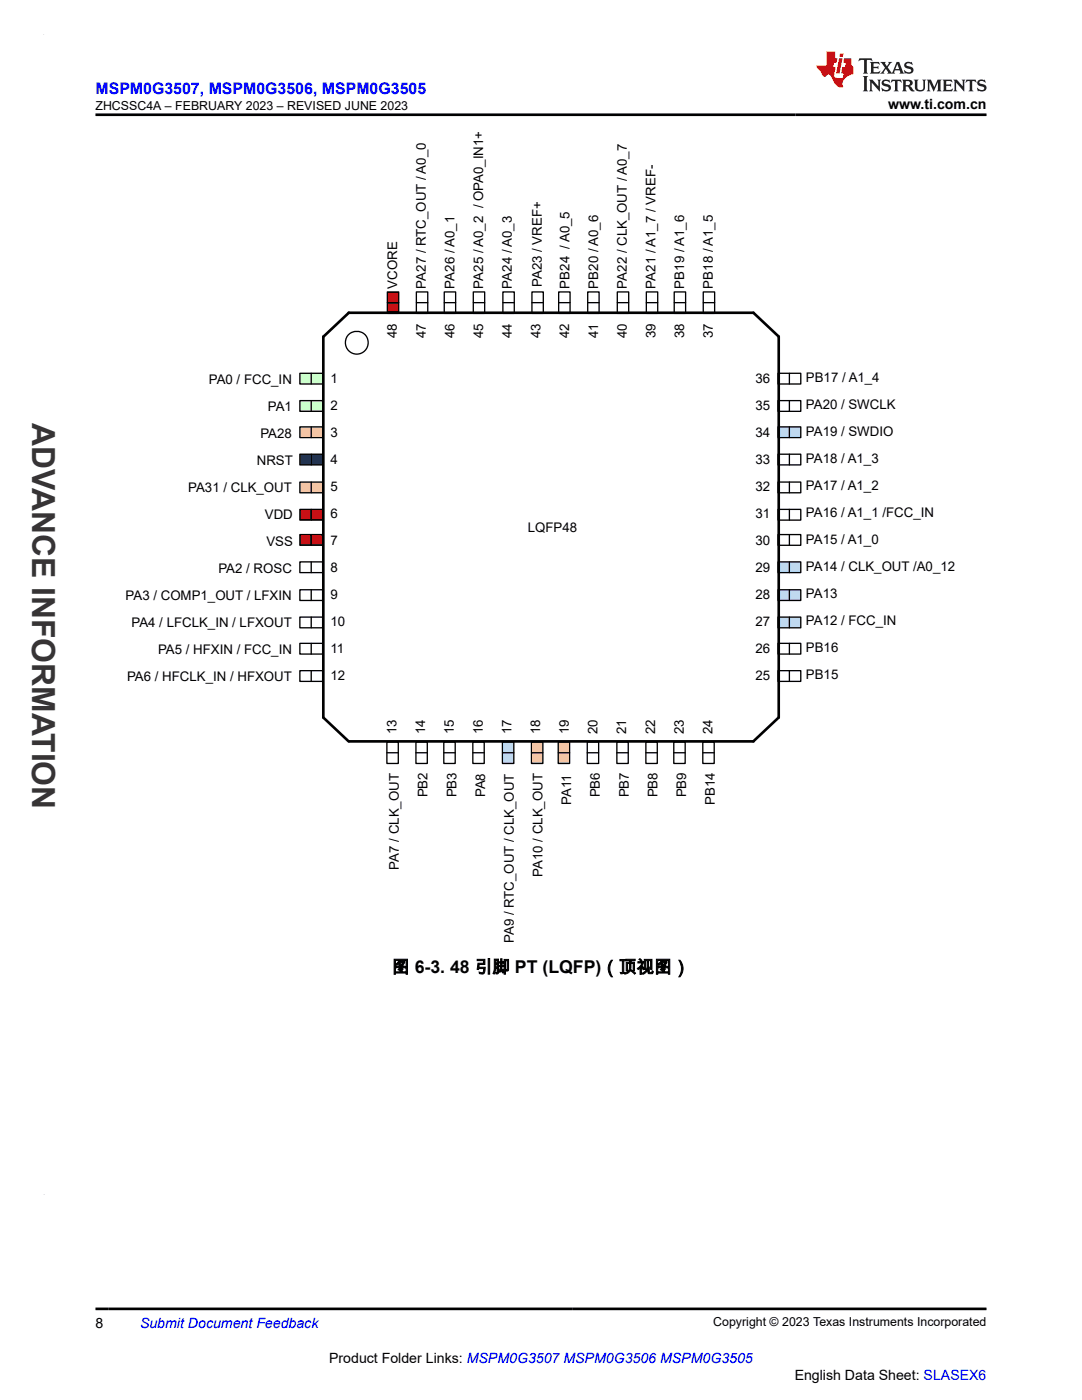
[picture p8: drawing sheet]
<svg xmlns="http://www.w3.org/2000/svg" width="216mm" height="279mm" viewBox="0 0 216 279" stroke-linecap="round" stroke-linejoin="round" font-family="sans-serif">
<defs><g id="words">
<text font-size="6.3" fill="#373435" x="6.4" y="84.5" transform="rotate(90 6.4 84.5)">ADVANCE INFORMATION</text>
<text font-size="3.5" x="78.3" y="194.2">图 6-3. 48 引脚 PT (LQFP)（顶视图）</text>
<text font-size="3.2" fill="#00f" x="19" y="18.7">MSPM0G3507, MSPM0G3506, MSPM0G3505</text>
<g font-size="2.8">
<text x="177.2" y="21.8">www.ti.com.cn</text>
<text x="19" y="265">8</text>
<text x="65.7" y="272">Product Folder Links: MSPM0G3507 MSPM0G3506 MSPM0G3505</text>
<text x="158.6" y="275.3">English Data Sheet: SLASEX6</text>
</g>
<text font-size="2.8" fill="#00f" x="27.9" y="265">Submit Document Feedback</text>
<g font-size="2.6">
<text x="79.2" y="57.6" transform="rotate(-90 79.2 57.6)">VCORE</text>
<text x="85" y="57.6" transform="rotate(-90 85 57.6)">PA27 / RTC_OUT / A0_0</text>
<text x="90.7" y="57.6" transform="rotate(-90 90.7 57.6)">PA26 / A0_1</text>
<text x="96.4" y="57.6" transform="rotate(-90 96.4 57.6)">PA25 / A0_2 / OPA0_IN1+</text>
<text x="102.2" y="57.6" transform="rotate(-90 102.2 57.6)">PA24 / A0_3</text>
<text x="108.1" y="57.3" transform="rotate(-90 108.1 57.3)">PA23 / VREF+</text>
<text x="113.6" y="57.6" transform="rotate(-90 113.6 57.6)">PB24 / A0_5</text>
<text x="119.3" y="57.6" transform="rotate(-90 119.3 57.6)">PB20 / A0_6</text>
<text x="125.1" y="57.6" transform="rotate(-90 125.1 57.6)">PA22 / CLK_OUT / A0_7</text>
<text x="130.8" y="57.6" transform="rotate(-90 130.8 57.6)">PA21 / A1_7 / VREF-</text>
<text x="136.5" y="57.6" transform="rotate(-90 136.5 57.6)">PB19 / A1_6</text>
<text x="142.3" y="57.6" transform="rotate(-90 142.3 57.6)">PB18 / A1_5</text>
<text x="79.2" y="67.5" transform="rotate(-90 79.2 67.5)">48</text>
<text x="84.9" y="67.5" transform="rotate(-90 84.9 67.5)">47</text>
<text x="90.7" y="67.5" transform="rotate(-90 90.7 67.5)">46</text>
<text x="96.4" y="67.5" transform="rotate(-90 96.4 67.5)">45</text>
<text x="102.1" y="67.5" transform="rotate(-90 102.1 67.5)">44</text>
<text x="107.9" y="67.5" transform="rotate(-90 107.9 67.5)">43</text>
<text x="113.6" y="67.5" transform="rotate(-90 113.6 67.5)">42</text>
<text x="119.3" y="67.5" transform="rotate(-90 119.3 67.5)">41</text>
<text x="125.1" y="67.5" transform="rotate(-90 125.1 67.5)">40</text>
<text x="130.8" y="67.5" transform="rotate(-90 130.8 67.5)">39</text>
<text x="136.5" y="67.5" transform="rotate(-90 136.5 67.5)">38</text>
<text x="142.3" y="67.5" transform="rotate(-90 142.3 67.5)">37</text>
<text x="41.7" y="76.6">PA0 / FCC_IN</text>
<text x="66" y="76.4">1</text>
<text x="150.7" y="76.4">36</text>
<text x="160.8" y="76.2">PB17 / A1_4</text>
<text x="53.4" y="82">PA1</text>
<text x="66" y="81.8">2</text>
<text x="150.7" y="81.8">35</text>
<text x="160.8" y="81.6">PA20 / SWCLK</text>
<text x="52" y="87.3">PA28</text>
<text x="66" y="87.1">3</text>
<text x="150.7" y="87.1">34</text>
<text x="160.8" y="87">PA19 / SWDIO</text>
<text x="51.2" y="92.7">NRST</text>
<text x="66" y="92.5">4</text>
<text x="150.7" y="92.5">33</text>
<text x="160.8" y="92.4">PA18 / A1_3</text>
<text x="37.6" y="98.1">PA31 / CLK_OUT</text>
<text x="66" y="97.9">5</text>
<text x="150.7" y="97.9">32</text>
<text x="160.8" y="97.8">PA17 / A1_2</text>
<text x="52.9" y="103.5">VDD</text>
<text x="66" y="103.3">6</text>
<text x="105.3" y="106.2">LQFP48</text>
<text x="150.7" y="103.3">31</text>
<text x="160.8" y="103.2">PA16 / A1_1 /FCC_IN</text>
<text x="53.2" y="108.9">VSS</text>
<text x="66" y="108.7">7</text>
<text x="150.7" y="108.7">30</text>
<text x="160.8" y="108.6">PA15 / A1_0</text>
<text x="160.8" y="114">PA14 / CLK_OUT /A0_12</text>
<text x="25.1" y="119.7">PA3 / COMP1_OUT / LFXIN</text>
<text x="43.6" y="114.3">PA2 / ROSC</text>
<text x="66" y="114.1">8</text>
<text x="66" y="119.5">9</text>
<text x="150.7" y="114.1">29</text>
<text x="150.7" y="119.5">28</text>
<text x="160.8" y="119.4">PA13</text>
<text x="26.2" y="125.1">PA4 / LFCLK_IN / LFXOUT</text>
<text x="66" y="124.9">10</text>
<text x="150.7" y="124.9">27</text>
<text x="160.8" y="124.8">PA12 / FCC_IN</text>
<text x="31.5" y="130.5">PA5 / HFXIN / FCC_IN</text>
<text x="66" y="130.3">11</text>
<text x="150.7" y="130.3">26</text>
<text x="160.8" y="130.2">PB16</text>
<text x="25.4" y="135.9">PA6 / HFCLK_IN / HFXOUT</text>
<text x="66" y="135.7">12</text>
<text x="150.7" y="135.7">25</text>
<text x="160.8" y="135.6">PB15</text>
<text x="79.1" y="146.5" transform="rotate(-90 79.1 146.5)">13</text>
<text x="84.9" y="146.5" transform="rotate(-90 84.9 146.5)">14</text>
<text x="90.6" y="146.5" transform="rotate(-90 90.6 146.5)">15</text>
<text x="96.3" y="146.5" transform="rotate(-90 96.3 146.5)">16</text>
<text x="102.1" y="146.5" transform="rotate(-90 102.1 146.5)">17</text>
<text x="107.8" y="146.5" transform="rotate(-90 107.8 146.5)">18</text>
<text x="113.5" y="146.5" transform="rotate(-90 113.5 146.5)">19</text>
<text x="119.2" y="146.5" transform="rotate(-90 119.2 146.5)">20</text>
<text x="125" y="146.5" transform="rotate(-90 125 146.5)">21</text>
<text x="130.7" y="146.5" transform="rotate(-90 130.7 146.5)">22</text>
<text x="136.4" y="146.5" transform="rotate(-90 136.4 146.5)">23</text>
<text x="142.2" y="146.5" transform="rotate(-90 142.2 146.5)">24</text>
<text x="85.3" y="159.1" transform="rotate(-90 85.3 159.1)">PB2</text>
<text x="91.1" y="159.1" transform="rotate(-90 91.1 159.1)">PB3</text>
<text x="96.8" y="159.1" transform="rotate(-90 96.8 159.1)">PA8</text>
<text x="114" y="160.6" transform="rotate(-90 114 160.6)">PA11</text>
<text x="119.7" y="159.1" transform="rotate(-90 119.7 159.1)">PB6</text>
<text x="125.4" y="159.1" transform="rotate(-90 125.4 159.1)">PB7</text>
<text x="131.2" y="159.1" transform="rotate(-90 131.2 159.1)">PB8</text>
<text x="136.9" y="159.1" transform="rotate(-90 136.9 159.1)">PB9</text>
<text x="142.6" y="160.6" transform="rotate(-90 142.6 160.6)">PB14</text>
<text x="79.6" y="173.5" transform="rotate(-90 79.6 173.5)">PA7 / CLK_OUT</text>
<text x="108.3" y="175" transform="rotate(-90 108.3 175)">PA10 / CLK_OUT</text>
<text x="102.5" y="188.2" transform="rotate(-90 102.5 188.2)">PA9 / RTC_OUT / CLK_OUT</text>
</g>
<g font-size="2.5">
<text x="19" y="21.9">ZHCSSC4A – FEBRUARY 2023 – REVISED JUNE 2023</text>
<text x="142.3" y="264.7">Copyright © 2023 Texas Instruments Incorporated</text>
</g>
</g></defs>
<path d="M59.8 117.7h4.6v2.1h-4.6zM59.8 112.1h4.6v2.2h-4.6zM62.1 112.1v2.2M62.1 117.7v2.1M59.8 133.8h4.6v2.2h-4.6zM59.8 128.4h4.6v2.1h-4.6zM59.8 123.2h4.6v2.1h-4.6zM62.1 123.2v2.1M62.1 128.4v2.1M62.1 133.8v2.2" fill="none" stroke="#000" stroke-width=".26"/>
<path d="M59.8 106.7h4.6v2.1h-4.6z" fill-rule="evenodd" fill="#980000"/>
<path d="M59.8 106.7h4.6v2.1h-4.6zM62.1 106.7v2.1" fill="none" stroke="#000" stroke-width=".26"/>
<path d="M59.8 101.7h4.6v2.1h-4.6z" fill-rule="evenodd" fill="#980000"/>
<path d="M59.8 101.7h4.6v2.1h-4.6zM62.1 101.7v2.1" fill="none" stroke="#000" stroke-width=".26"/>
<path d="M59.8 96.2h4.6v2.1h-4.6z" fill-rule="evenodd" fill="#ffc497"/>
<path d="M59.8 96.2h4.6v2.1h-4.6zM62.1 96.2v2.1" fill="none" stroke="#000" stroke-width=".26"/>
<path d="M59.8 90.6h4.6v2.2h-4.6z" fill-rule="evenodd" fill="#105465"/>
<path d="M59.8 90.6h4.6v2.2h-4.6zM62.1 90.6v2.2" fill="none" stroke="#000" stroke-width=".26"/>
<path d="M59.8 85.2h4.6v2.1h-4.6z" fill-rule="evenodd" fill="#ffc497"/>
<path d="M59.8 85.2h4.6v2.1h-4.6zM62.1 85.2v2.1" fill="none" stroke="#000" stroke-width=".26"/>
<path d="M59.8 80h4.6v2.1h-4.6z" fill-rule="evenodd" fill="#cfc"/>
<path d="M59.8 80h4.6v2.1h-4.6zM62.1 80v2.1" fill="none" stroke="#000" stroke-width=".26"/>
<path d="M59.8 74.5h4.6v2.1h-4.6z" fill-rule="evenodd" fill="#cfc"/>
<path d="M59.8 74.5h4.6v2.1h-4.6zM62.1 74.5v2.1M117.2 148.1h2.3v4.3h-2.3zM117.2 150.2h2.3M123.1 148.1h2.3v4.3h-2.3zM123.1 150.2h2.3M128.9 148.1h2.3v4.3h-2.3zM128.9 150.2h2.2M134.4 148.1h2.3v4.3h-2.3zM134.4 150.2h2.3M140.2 148.1h2.3v4.3h-2.3zM140.2 150.2h2.3" fill="none" stroke="#000" stroke-width=".26"/>
<path d="M111.4 148.1h2.3v4.3h-2.3z" fill-rule="evenodd" fill="#ffc497"/>
<path d="M111.4 148.1h2.3v4.3h-2.3zM111.4 150.2h2.3" fill="none" stroke="#000" stroke-width=".26"/>
<path d="M106.1 148.1h2.2v4.3h-2.2z" fill-rule="evenodd" fill="#ffc497"/>
<path d="M106.1 148.1h2.2v4.3h-2.2zM106.1 150.2h2.2" fill="none" stroke="#000" stroke-width=".26"/>
<path d="M100.3 148.1h2.2v4.3h-2.2z" fill-rule="evenodd" fill="#b8dfff"/>
<g fill="none" stroke="#000" stroke-width=".26">
<path d="M155.2 133.8h4.6v2.2h-4.6zM155.2 128.4h4.6v2.1h-4.6zM157.5 128.4v2.1M157.5 133.8v2.2M77.2 148.1h2.3v4.3h-2.3zM77.2 150.2h2.3M83 148.1h2.3v4.3h-2.3zM83 150.2h2.3M88.6 148.1h2.2v4.3h-2.2zM88.6 150.2h2.2M94.4 148.1h2.2v4.3h-2.2zM94.4 150.2h2.2"/>
<path d="M100.3 148.1h2.2v4.3h-2.2zM100.3 150.2h2.2"/>
</g>
<path d="M155.2 123.2h4.6v2.1h-4.6z" fill-rule="evenodd" fill="#b8dfff"/>
<path d="M155.2 123.2h4.6v2.1h-4.6zM157.5 123.2v2.1" fill="none" stroke="#000" stroke-width=".26"/>
<path d="M155.2 117.7h4.6v2.1h-4.6z" fill-rule="evenodd" fill="#b8dfff"/>
<path d="M155.2 117.7h4.6v2.1h-4.6zM157.5 117.7v2.1" fill="none" stroke="#000" stroke-width=".26"/>
<path d="M155.2 112.1h4.6v2.2h-4.6z" fill-rule="evenodd" fill="#b8dfff"/>
<path d="M155.2 96.2h4.6v2.1h-4.6zM155.2 90.6h4.6v2.2h-4.6zM157.5 90.6v2.2M157.5 96.2v2.1M155.2 112.1h4.6v2.2h-4.6zM155.2 106.7h4.6v2.1h-4.6zM155.2 101.7h4.6v2.1h-4.6zM157.5 101.7v2.1M157.5 106.7v2.1M157.5 112.1v2.2" fill="none" stroke="#000" stroke-width=".26"/>
<path d="M155.2 85.2h4.6v2.1h-4.6z" fill-rule="evenodd" fill="#b8dfff"/>
<g fill="none" stroke="#000" stroke-width=".26">
<path d="M83.1 58.3h2.3v4.2h-2.3zM88.6 58.3h2.3v4.2h-2.3zM94.4 58.3h2.3v4.2h-2.3zM100.3 58.3h2.3v4.2h-2.3zM106.1 58.3h2.3v4.2h-2.3zM111.5 58.3h2.2v4.2h-2.2zM117.3 58.3h2.2v4.2h-2.2zM123.2 58.3h2.2v4.2h-2.2zM129 58.3h2.2v4.2h-2.2zM134.5 58.3h2.3v4.2h-2.3zM140.3 58.3h2.3v4.2h-2.3zM83.1 60.4h2.3"/>
<path d="M88.6 60.4h2.3M94.4 60.4h2.3M100.3 60.4h2.3M106.1 60.4h2.3M111.5 60.4h2.2M117.3 60.4h2.2M123.2 60.4h2.2M129 60.4h2.2M134.5 60.4h2.3M140.3 60.4h2.3M155.2 80h4.6v2.1h-4.6zM155.2 74.5h4.6v2.1h-4.6z"/>
<path d="M157.5 74.5v2.1M157.5 80v2.1M155.2 85.2h4.6v2.1h-4.6zM157.5 85.2v2.1"/>
</g>
<path d="M77.3 58.3h2.3v4.2h-2.3z" fill-rule="evenodd" fill="#980000"/>
<g fill="none" stroke="#000" stroke-width=".26">
<path d="M77.3 58.3h2.3v4.2h-2.3zM77.3 60.4h2.3"/>
<circle cx="71.2" cy="68.4" r="2.29"/>
</g>
<path d="M64.5 67.2v76l5.1 4.8M64.6 67.2l5-4.8h80.7l5.1 4.8M155.4 67.2v76M155.4 143.2l-5.1 4.7-80.6 .1" fill="none" stroke="#000" stroke-width=".53"/>
<path d="M171.5 11.6l-.2 .6 .5-.2h.6v.1v2.2l-.2 .4h1l-.2-.4v-2.2v-.1h.5l.5 .2-.1-.6zM173.6 12.4l.2 .3v1.6l-.2 .4h1.9l.1-.6a1.08 1.08 0 0 1-1.3 .2v-.7h.6l.4 .2v-.7l-.4 .2h-.6v-.5l.2-.2a1 1 0 0 1 1 .3l-.1-.5zM175.7 12.4l.9 1.1-1 1.2h.9l-.2-.2 .5-.8 .4 .8-.2 .2h1.6l-.2-.2 .2-.5h.9l.1 .5-.1 .2h.9l-.2-.4-.8-1.9h-.5l-.9 2.1-.9-1.1 .9-1h-.8l.2 .2-.4 .6-.4-.6 .2-.2zM179 12.8l.4 1h-.7zM180.7 12.5a.65 .65 0 0 0-.2 .7 .65 .65 0 0 0 .6 .5l.6 .1 .1 .3a.79 .79 0 0 1-.7 .4 .79 .79 0 0 1-.7-.5l.1 .7 .2-.1a.93 .93 0 0 0 1.1 0 .93 .93 0 0 0 .4-.9 1.46 1.46 0 0 0-1.2-.6l-.1-.3a1.09 1.09 0 0 1 1.2 .2l-.2-.6-.1 .1-.5-.2zM172.2 15.2l.2 .4v2.2l-.2 .4h1l-.2-.4v-2.2l.2-.4zM173.4 15.9l.2 .4v1.5l-.2 .4h.8l-.3-.4 .1-1.3 1.6 1.8v-2l.2-.4h-.7l.1 .2 .1 1.1-1.2-1.3zM176.2 16a.65 .65 0 0 0-.2 .8 .65 .65 0 0 0 .6 .4l.6 .2 .1 .2a.79 .79 0 0 1-.7 .4 .79 .79 0 0 1-.7-.5l.1 .7 .2-.1a.93 .93 0 0 0 1.1 .1 .93 .93 0 0 0 .4-1 1.46 1.46 0 0 0-1.2-.5l-.1-.4a1.09 1.09 0 0 1 1.2 .2l-.1-.6-.2 .1-.5-.1zM177.9 15.9l-.1 .6a.63 .63 0 0 1 .8-.3v1.6l-.3 .4h1l-.2-.4v-1.6a.66 .66 0 0 1 .8 .3l-.1-.6zM180 15.9l.2 .4v1.5l-.2 .4h1l-.2-.2-.1-.7h.5l.1 .2a.79 .79 0 0 0 1.2 .6l-1-.9a.61 .61 0 0 0 .6-.6 .61 .61 0 0 0-.5-.7zM180.8 16.2h.1a.47 .47 0 0 1 .5 .1 .47 .47 0 0 1 .1 .5l-.1 .1-.7 .1zM182.3 15.9l.2 .2a2.27 2.27 0 0 0 .4 2 1.04 1.04 0 0 0 1.7-.7v-1.3l.2-.2h-.8l.2 .4v1.1a.6 .6 0 0 1-.6 .6 .6 .6 0 0 1-.6-.6v-1.1l.3-.4zM184.9 15.9l.2 .4v1.5l-.2 .4h.8l-.3-.4v-1.4l.9 1.9 .9-1.9v1.4l-.3 .4h1l-.2-.4v-1.5l.2-.4h-.8l-.7 1.5-.6-1.5zM188.1 15.9l.2 .4v1.5l-.2 .4h1.9l.1-.6a1.09 1.09 0 0 1-1.3 .2v-.7h.6l.4 .2v-.6l-.4 .2h-.6v-.6l.2-.1a1.01 1.01 0 0 1 1 .3l-.1-.6zM190.2 15.9l.3 .4v1.5l-.3 .4h.8l-.2-.4v-1.3l1.6 1.8v-2l.2-.4h-.7l.2 .2v1.1l-1.2-1.3zM192.8 15.9l-.1 .6a.63 .63 0 0 1 .8-.3v1.6l-.3 .4h1l-.2-.4v-1.6a.66 .66 0 0 1 .8 .3l-.1-.6zM195.2 16a.65 .65 0 0 0-.2 .8 .65 .65 0 0 0 .6 .4l.6 .2 .2 .2a.79 .79 0 0 1-.7 .4 .79 .79 0 0 1-.7-.5l.1 .7 .2-.1a.93 .93 0 0 0 1 .1 .93 .93 0 0 0 .5-1 1.46 1.46 0 0 0-1.3-.5v-.4a1.09 1.09 0 0 1 1.2 .2l-.2-.6-.2 .1-.5-.1z" fill="#231f20"/>
<path d="M164.9 10.3v2.7h-2l.1 .4 .8 1a.95 .95 0 0 0 1 .9 .59 .59 0 0 1 .5-.4 .59 .59 0 0 1 .5 .3l.4 .8a1.59 1.59 0 0 0 2.1 1.4 1.61 1.61 0 0 1 1-2.3l1-.3-.1-1.5a1.59 1.59 0 0 1-.3-1.7h-1.5l-.2 .9h.6l-.2 .9h-.5l-.2 .9v.3l.4 .1-.1 .9h-.7a.73 .73 0 0 1-1-.7l.3-1.5h-.5l.1-.9h.5l.2-.9h-.5v-1.3zM167.4 11.6l-.6 3.1h.7l.6-3.1zM167.6 10.7l-.1 .6h.7l.1-.6z" fill="#ed1c24"/>
<path d="M19 22.9h177.8M19 261.2h177.8" fill="none" stroke="#000" stroke-width=".53"/>
<path d="M8.7 6.9h.1" fill="none" stroke="#373435" stroke-width=".2"/>
<use href="#words"/>
</svg>
